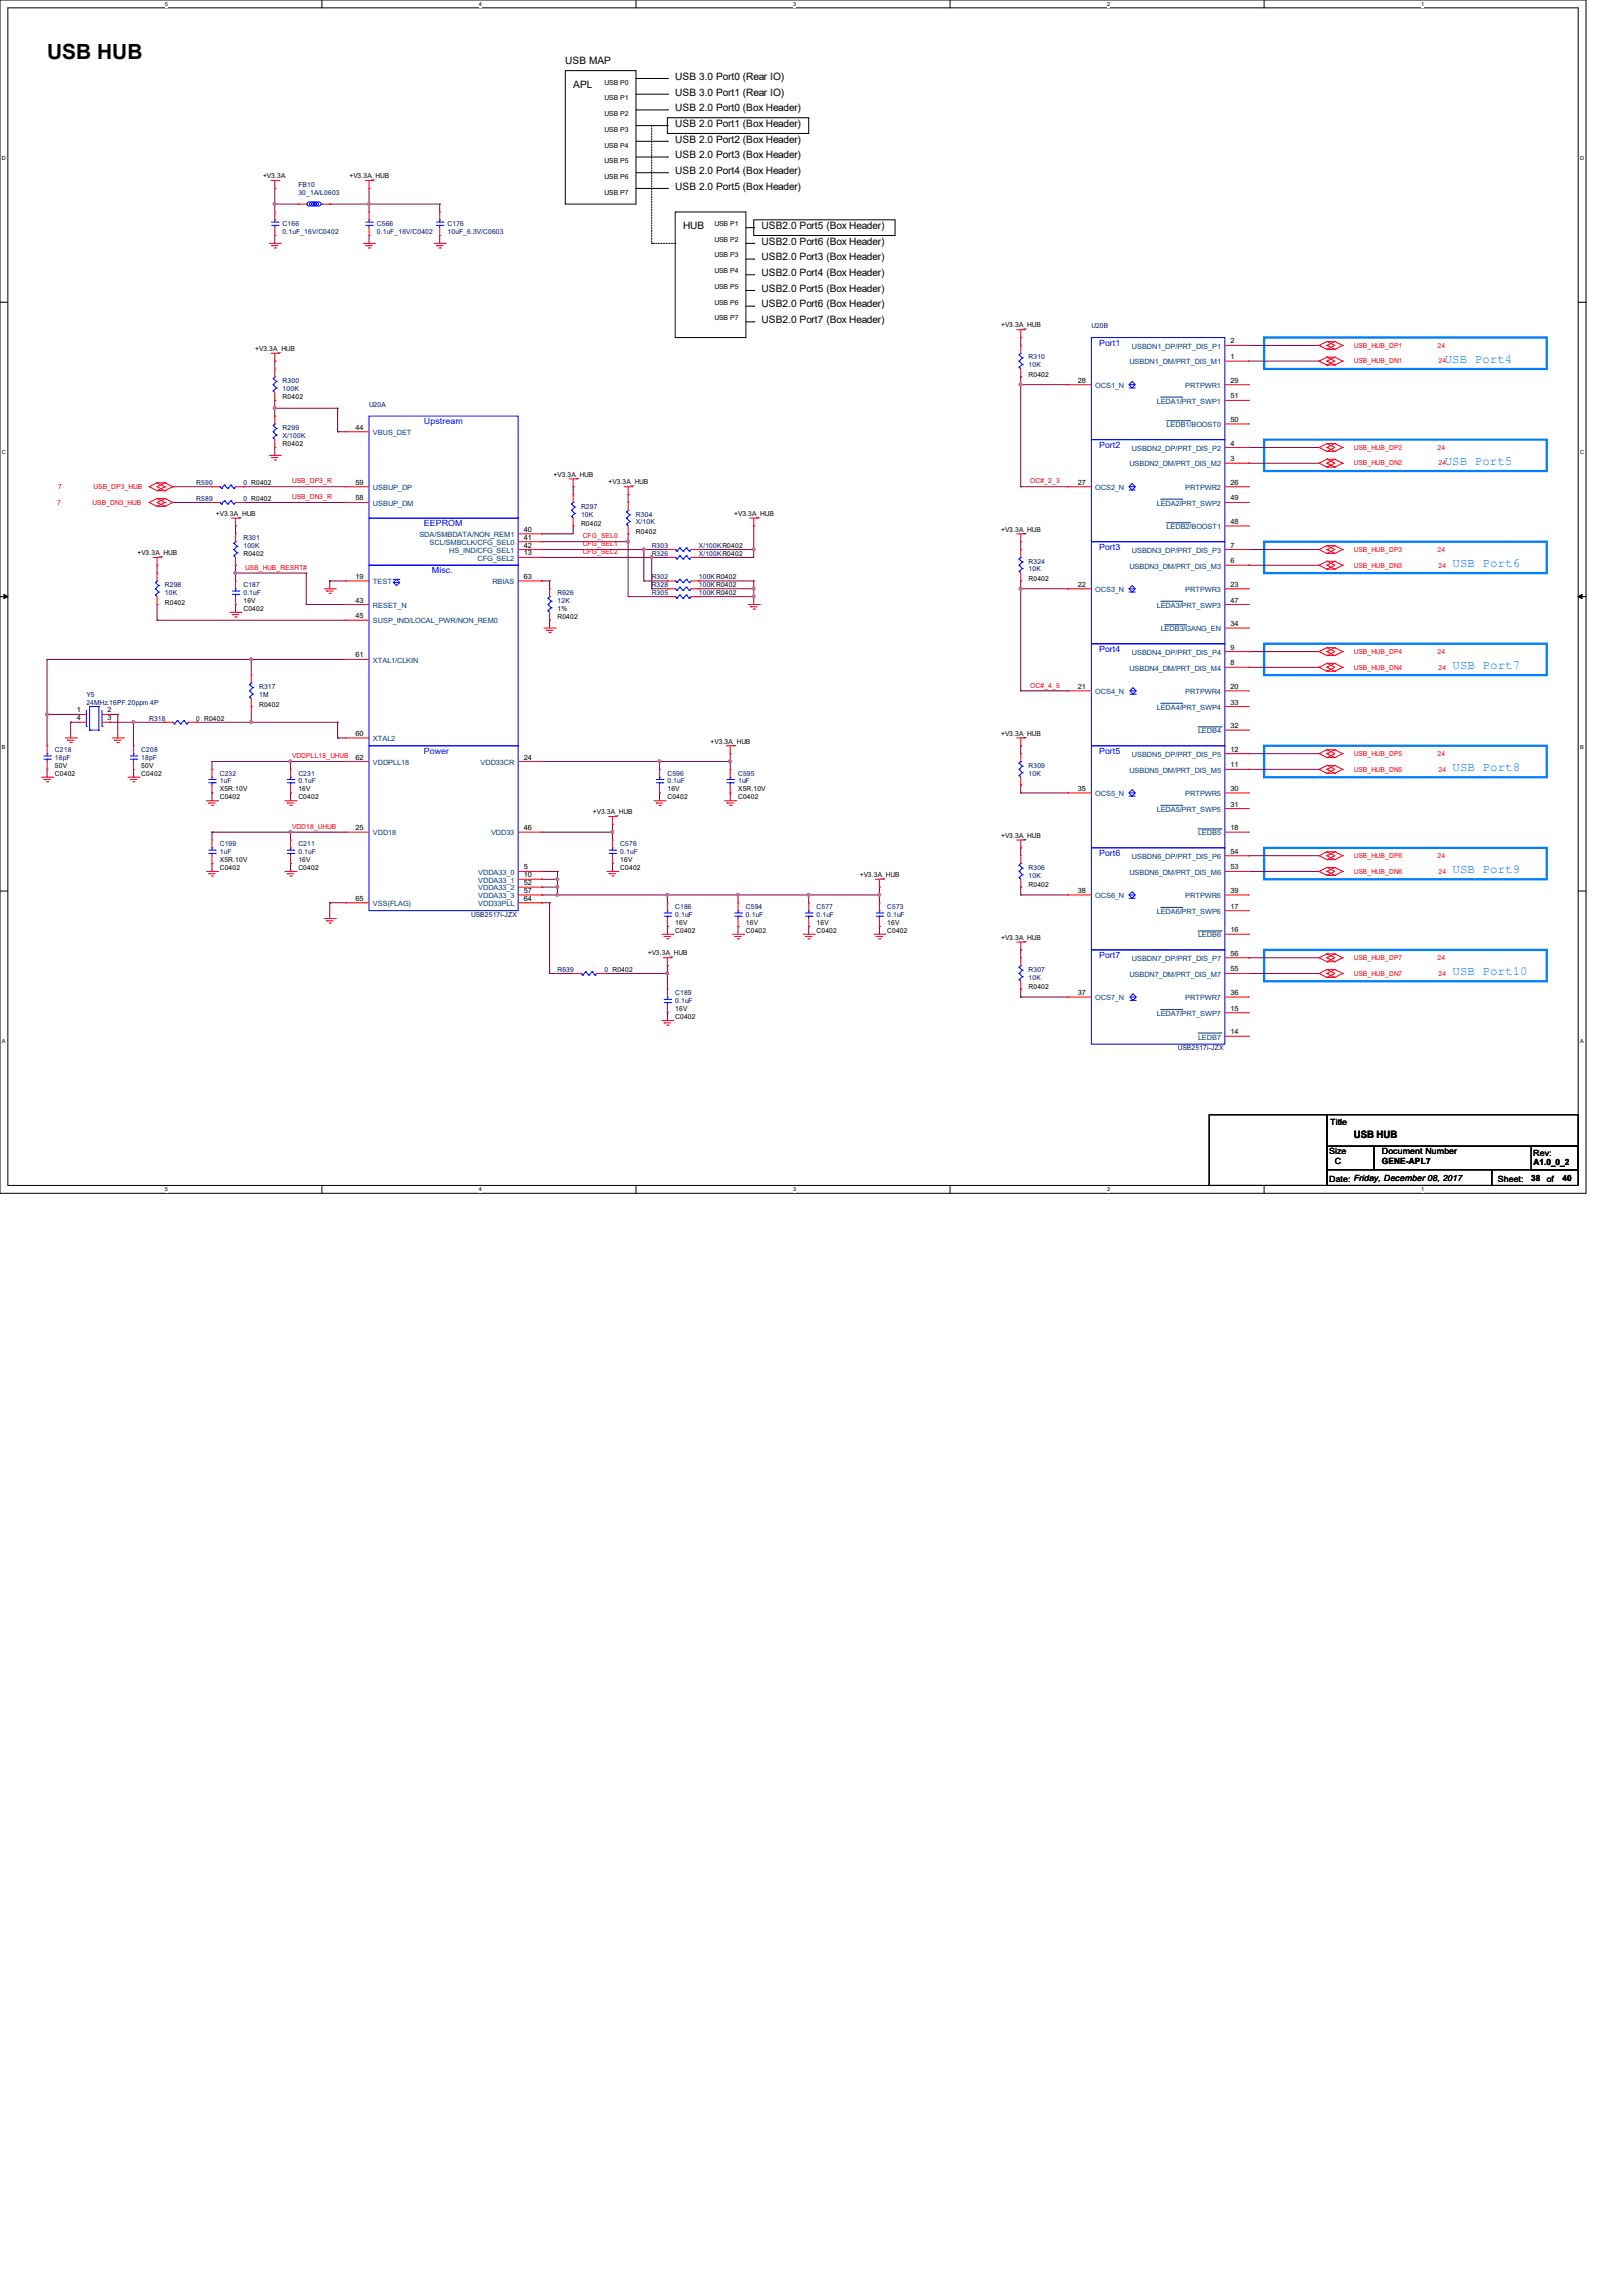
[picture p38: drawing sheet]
<svg xmlns="http://www.w3.org/2000/svg" width="210mm" height="297mm" viewBox="0 0 210 297" stroke-linecap="round" stroke-linejoin="round" font-family="sans-serif">
<defs><g id="words">
<text font-size="2.7" x="6.1" y="7.6">USB HUB</text>
<g font-size="1.6" fill="#0080ff">
<text x="186.9" y="47">USB Port4</text>
<text x="186.9" y="60.2">USB Port5</text>
<text x="188" y="73.4">USB Port6</text>
<text x="188" y="86.6">USB Port7</text>
<text x="188" y="99.8">USB Port8</text>
<text x="188" y="113">USB Port9</text>
<text x="188" y="126.2">USB Port10</text>
</g>
<g font-size="1.3">
<text x="73.2" y="8.3">USB MAP</text>
<text x="74.2" y="11.3">APL</text>
<text x="87.4" y="10.3">USB 3.0 Port0 (Rear IO)</text>
<text x="87.4" y="12.4">USB 3.0 Port1 (Rear IO)</text>
<text x="87.4" y="14.4">USB 2.0 Port0 (Box Header)</text>
<text x="87.4" y="16.4">USB 2.0 Port1 (Box Header)</text>
<text x="87.4" y="18.5">USB 2.0 Port2 (Box Header)</text>
<text x="87.4" y="20.5">USB 2.0 Port3 (Box Header)</text>
<text x="87.4" y="22.5">USB 2.0 Port4 (Box Header)</text>
<text x="87.4" y="24.6">USB 2.0 Port5 (Box Header)</text>
<text x="88.4" y="29.6">HUB</text>
<text x="98.6" y="29.6">USB2.0 Port5 (Box Header)</text>
<text x="98.6" y="31.7">USB2.0 Port6 (Box Header)</text>
<text x="98.6" y="33.7">USB2.0 Port3 (Box Header)</text>
<text x="98.6" y="35.7">USB2.0 Port4 (Box Header)</text>
<text x="98.6" y="37.8">USB2.0 Port5 (Box Header)</text>
<text x="98.6" y="39.8">USB2.0 Port6 (Box Header)</text>
<text x="98.6" y="41.8">USB2.0 Port7 (Box Header)</text>
<text x="175.2" y="147.2">USB HUB</text>
</g>
<g font-size="1.1" fill="#00f">
<text x="142.2" y="44.7">Port1</text>
<text x="54.9" y="54.9">Upstream</text>
<text x="142.2" y="58">Port2</text>
<text x="54.9" y="68.1">EEPROM</text>
<text x="142.2" y="71.2">Port3</text>
<text x="55.9" y="74.2">Misc.</text>
<text x="142.2" y="84.4">Port4</text>
<text x="54.9" y="97.6">Power</text>
<text x="142.2" y="97.6">Port5</text>
<text x="142.2" y="110.8">Port6</text>
<text x="142.2" y="124">Port7</text>
</g>
<g font-size="1.1">
<text x="172" y="149.4">Size</text>
<text x="172.1" y="145.5">Title</text>
<text x="178.8" y="149.4">Document Number</text>
<text x="198.4" y="149.6">Rev:</text>
<text x="172" y="152.9">Date: Friday, December 08, 2017</text>
<text x="172.7" y="150.7">C</text>
<text x="178.8" y="150.7">GENE-APL7</text>
<text x="193.8" y="152.9">Sheet:</text>
<text x="198.1" y="152.9">38</text>
<text x="198.4" y="150.8">A1.0_0_2</text>
<text x="200.2" y="153">of</text>
<text x="202.2" y="152.9">40</text>
</g>
<g font-size=".9">
<text x="78.2" y="11">USB P0</text>
<text x="78.2" y="13">USB P1</text>
<text x="78.2" y="15">USB P2</text>
<text x="78.2" y="17.1">USB P3</text>
<text x="34" y="23.1">+V3.3A</text>
<text x="45.2" y="23.1">+V3.3A_HUB</text>
<text x="78.2" y="21.1">USB P5</text>
<text x="78.2" y="19.1">USB P4</text>
<text x="78.2" y="23.2">USB P6</text>
<text x="78.2" y="25.2">USB P7</text>
<text x="92.5" y="29.3">USB P1</text>
<text x="92.5" y="31.3">USB P2</text>
<text x="92.5" y="33.3">USB P3</text>
<text x="92.5" y="35.3">USB P4</text>
<text x="92.5" y="37.4">USB P5</text>
<text x="92.5" y="39.4">USB P6</text>
<text x="92.5" y="41.4">USB P7</text>
<text x="33" y="45.4">+V3.3A_HUB</text>
<text x="129.5" y="42.4">+V3.3A_HUB</text>
<text x="159.2" y="44.4">2</text>
<text x="159.2" y="46.5">1</text>
<text x="36.6" y="51.6">R0402</text>
<text x="133.1" y="48.8">R0402</text>
<text x="139.5" y="49.5">28</text>
<text x="159.2" y="49.5">29</text>
<text x="159.2" y="51.6">51</text>
<text x="36.6" y="57.7">R0402</text>
<text x="46" y="55.6">44</text>
<text x="159.2" y="54.6">50</text>
<text x="159.2" y="57.7">4</text>
<text x="159.2" y="59.7">3</text>
<text x="46" y="62.7">59</text>
<text x="46" y="64.8">58</text>
<text x="71.6" y="61.7">+V3.3A_HUB</text>
<text x="78.7" y="62.7">+V3.3A_HUB</text>
<text x="139.5" y="62.7">27</text>
<text x="159.2" y="62.7">26</text>
<text x="159.2" y="64.8">49</text>
<text x="17.8" y="71.8">+V3.3A_HUB</text>
<text x="27.9" y="66.8">+V3.3A_HUB</text>
<text x="31.5" y="71.9">R0402</text>
<text x="67.8" y="68.8">40</text>
<text x="67.8" y="69.8">41</text>
<text x="67.8" y="70.9">42</text>
<text x="67.8" y="71.9">13</text>
<text x="75.2" y="68.1">R0402</text>
<text x="82.3" y="69.1">R0402</text>
<text x="95" y="66.8">+V3.3A_HUB</text>
<text x="129.5" y="68.8">+V3.3A_HUB</text>
<text x="159.2" y="67.8">48</text>
<text x="159.2" y="70.9">7</text>
<text x="46" y="78">43</text>
<text x="46" y="74.9">19</text>
<text x="67.8" y="74.9">63</text>
<text x="133.1" y="75.2">R0402</text>
<text x="139.5" y="75.9">22</text>
<text x="159.2" y="72.9">6</text>
<text x="159.2" y="75.9">23</text>
<text x="159.2" y="78">47</text>
<text x="21.3" y="78.2">R0402</text>
<text x="31.5" y="79">C0402</text>
<text x="31.5" y="78">16V</text>
<text x="46" y="80">45</text>
<text x="72.1" y="80.1">R0402</text>
<text x="72.1" y="79">1%</text>
<text x="159.2" y="81">34</text>
<text x="46" y="85.1">61</text>
<text x="139.5" y="89.2">21</text>
<text x="159.2" y="84.1">9</text>
<text x="159.2" y="86.1">8</text>
<text x="159.2" y="89.2">20</text>
<text x="9.9" y="92.2">1</text>
<text x="9.9" y="93.2">4</text>
<text x="13.9" y="93.2">3</text>
<text x="13.9" y="92.2">2</text>
<text x="33.5" y="91.4">R0402</text>
<text x="46" y="95.2">60</text>
<text x="129.5" y="95.2">+V3.3A_HUB</text>
<text x="159.2" y="91.2">33</text>
<text x="159.2" y="94.2">32</text>
<text x="7.1" y="100.4">C0402</text>
<text x="7.1" y="99.4">50V</text>
<text x="18.3" y="100.4">C0402</text>
<text x="18.3" y="99.4">50V</text>
<text x="46" y="98.3">62</text>
<text x="67.8" y="98.3">24</text>
<text x="92" y="96.2">+V3.3A_HUB</text>
<text x="159.2" y="97.3">12</text>
<text x="159.2" y="99.3">11</text>
<text x="28.4" y="103.4">C0402</text>
<text x="28.4" y="102.4">X5R.10V</text>
<text x="38.6" y="103.4">C0402</text>
<text x="38.6" y="102.4">16V</text>
<text x="46" y="107.4">25</text>
<text x="67.8" y="107.4">46</text>
<text x="76.7" y="105.4">+V3.3A_HUB</text>
<text x="86.4" y="103.4">C0402</text>
<text x="86.4" y="102.4">16V</text>
<text x="95.5" y="103.4">C0402</text>
<text x="95.5" y="102.4">X5R.10V</text>
<text x="139.5" y="102.4">35</text>
<text x="159.2" y="102.4">30</text>
<text x="159.2" y="104.4">31</text>
<text x="159.2" y="107.4">18</text>
<text x="28.4" y="112.6">C0402</text>
<text x="28.4" y="111.5">X5R.10V</text>
<text x="38.6" y="112.6">C0402</text>
<text x="38.6" y="111.5">16V</text>
<text x="67.8" y="112.5">5</text>
<text x="67.8" y="113.5">10</text>
<text x="80.3" y="112.6">C0402</text>
<text x="80.3" y="111.5">16V</text>
<text x="111.3" y="113.5">+V3.3A_HUB</text>
<text x="129.5" y="108.4">+V3.3A_HUB</text>
<text x="159.2" y="110.5">54</text>
<text x="159.2" y="112.5">53</text>
<text x="46" y="116.6">65</text>
<text x="67.8" y="116.6">64</text>
<text x="67.8" y="114.6">52</text>
<text x="67.8" y="115.6">57</text>
<text x="87.4" y="119.7">16V</text>
<text x="96.5" y="119.7">16V</text>
<text x="105.7" y="119.7">16V</text>
<text x="114.8" y="119.7">16V</text>
<text x="133.1" y="114.8">R0402</text>
<text x="139.5" y="115.6">38</text>
<text x="159.2" y="115.6">39</text>
<text x="159.2" y="117.6">17</text>
<text x="83.8" y="123.7">+V3.3A_HUB</text>
<text x="87.4" y="120.7">C0402</text>
<text x="96.5" y="120.7">C0402</text>
<text x="105.7" y="120.7">C0402</text>
<text x="114.8" y="120.7">C0402</text>
<text x="129.5" y="121.6">+V3.3A_HUB</text>
<text x="159.2" y="120.6">16</text>
<text x="159.2" y="123.7">56</text>
<text x="159.2" y="125.7">55</text>
<text x="87.4" y="131.9">C0402</text>
<text x="87.4" y="130.9">16V</text>
<text x="133.1" y="128">R0402</text>
<text x="139.5" y="128.8">37</text>
<text x="159.2" y="128.8">36</text>
<text x="159.2" y="130.8">15</text>
<text x="159.2" y="133.9">14</text>
</g>
<g font-size=".9" fill="#000080">
<text x="36.6" y="29.3">C166</text>
<text x="38.6" y="24.2">FB10</text>
<text x="38.6" y="25.2">30_1A/L0603</text>
<text x="48.8" y="29.3">C566</text>
<text x="57.9" y="29.3">C176</text>
<text x="36.6" y="30.3">0.1uF_16V/C0402</text>
<text x="48.8" y="30.3">0.1uF_16V/C0402</text>
<text x="57.9" y="30.3">10uF_6.3V/C0603</text>
<text x="133.1" y="46.5">R310</text>
<text x="133.1" y="47.5">10K</text>
<text x="141.2" y="42.5">U20B</text>
<text x="36.6" y="49.6">R300</text>
<text x="36.6" y="50.6">100K</text>
<text x="47.8" y="52.6">U20A</text>
<text x="36.6" y="55.7">R299</text>
<text x="36.6" y="56.7">X/100K</text>
<text x="25.4" y="62.8">R590</text>
<text x="25.4" y="64.8">R589</text>
<text x="31.5" y="62.8">0 R0402</text>
<text x="31.5" y="64.8">0 R0402</text>
<text x="75.2" y="65.8">R297</text>
<text x="31.5" y="69.9">R301</text>
<text x="31.5" y="70.9">100K</text>
<text x="75.2" y="66.8">10K</text>
<text x="82.3" y="66.8">R304</text>
<text x="82.3" y="67.9">X/10K</text>
<text x="84.3" y="70.9">R303</text>
<text x="84.3" y="71.9">R326</text>
<text x="90.4" y="70.9">X/100KR0402</text>
<text x="90.4" y="71.9">X/100KR0402</text>
<text x="21.3" y="76">R298</text>
<text x="21.3" y="77">10K</text>
<text x="31.5" y="76">C187</text>
<text x="31.5" y="77">0.1uF</text>
<text x="72.1" y="77">R626</text>
<text x="84.3" y="76">R328</text>
<text x="84.3" y="77">R305</text>
<text x="84.3" y="75">R302</text>
<text x="90.4" y="76">100KR0402</text>
<text x="90.4" y="77">100KR0402</text>
<text x="90.4" y="75">100KR0402</text>
<text x="133.1" y="72.9">R324</text>
<text x="133.1" y="74">10K</text>
<text x="72.1" y="78">12K</text>
<text x="33.5" y="89.2">R317</text>
<text x="11.2" y="90.2">Y5</text>
<text x="11.2" y="91.2">24MHz.16PF.20ppm 4P</text>
<text x="19.3" y="93.3">R318</text>
<text x="25.4" y="93.3">0 R0402</text>
<text x="33.5" y="90.2">1M</text>
<text x="7.1" y="97.3">C218</text>
<text x="7.1" y="98.3">18pF</text>
<text x="18.3" y="97.3">C208</text>
<text x="18.3" y="98.3">18pF</text>
<text x="28.4" y="100.4">C232</text>
<text x="28.4" y="101.4">1uF</text>
<text x="38.6" y="100.4">C231</text>
<text x="38.6" y="101.4">0.1uF</text>
<text x="86.4" y="100.4">C596</text>
<text x="86.4" y="101.4">0.1uF</text>
<text x="95.5" y="100.4">C595</text>
<text x="95.5" y="101.4">1uF</text>
<text x="133.1" y="99.4">R309</text>
<text x="133.1" y="100.4">10K</text>
<text x="28.4" y="109.5">C199</text>
<text x="28.4" y="110.5">1uF</text>
<text x="38.6" y="109.5">C211</text>
<text x="38.6" y="110.5">0.1uF</text>
<text x="80.3" y="109.5">C576</text>
<text x="80.3" y="110.5">0.1uF</text>
<text x="133.1" y="112.6">R306</text>
<text x="133.1" y="113.6">10K</text>
<text x="61" y="118.7">USB2517i-JZX</text>
<text x="87.4" y="117.6">C186</text>
<text x="87.4" y="118.7">0.1uF</text>
<text x="96.5" y="117.6">C594</text>
<text x="96.5" y="118.7">0.1uF</text>
<text x="105.7" y="117.6">C577</text>
<text x="105.7" y="118.7">0.1uF</text>
<text x="114.8" y="117.6">C573</text>
<text x="114.8" y="118.7">0.1uF</text>
<text x="72.1" y="125.8">R639</text>
<text x="78.2" y="125.8">0 R0402</text>
<text x="133.1" y="125.8">R307</text>
<text x="87.4" y="128.8">C189</text>
<text x="87.4" y="129.8">0.1uF</text>
<text x="133.1" y="126.8">10K</text>
<text x="152.4" y="135.9">USB2517i-JZX</text>
</g>
<g font-size=".9" fill="#004080">
<text x="146.1" y="47.2">USBDN1_DM/PRT_DIS_M1</text>
<text x="146.5" y="45.1">USBDN1_DP/PRT_DIS_P1</text>
<text x="141.7" y="50.2">OCS1_N</text>
<text x="149.7" y="52.2">LEDA1/PRT_SWP1</text>
<text x="153.4" y="50.2">PRTPWR1</text>
<text x="48.3" y="56.3">VBUS_DET</text>
<text x="146.5" y="58.3">USBDN2_DP/PRT_DIS_P2</text>
<text x="151" y="55.3">LEDB1/BOOST0</text>
<text x="48.3" y="63.4">USBUP_DP</text>
<text x="48.3" y="65.4">USBUP_DM</text>
<text x="141.7" y="63.4">OCS2_N</text>
<text x="146.1" y="60.4">USBDN2_DM/PRT_DIS_M2</text>
<text x="149.7" y="65.4">LEDA2/PRT_SWP2</text>
<text x="153.4" y="63.4">PRTPWR2</text>
<text x="54.3" y="69.5">SDA/SMBDATA/NON_REM1</text>
<text x="55.6" y="70.5">SCL/SMBCLK/CFG_SEL0</text>
<text x="58.1" y="71.5">HS_IND/CFG_SEL1</text>
<text x="146.5" y="71.5">USBDN3_DP/PRT_DIS_P3</text>
<text x="151" y="68.5">LEDB2/BOOST1</text>
<text x="48.3" y="75.6">TEST</text>
<text x="61.8" y="72.6">CFG_SEL2</text>
<text x="63.7" y="75.6">RBIAS</text>
<text x="141.7" y="76.6">OCS3_N</text>
<text x="146.1" y="73.6">USBDN3_DM/PRT_DIS_M3</text>
<text x="153.4" y="76.6">PRTPWR3</text>
<text x="48.3" y="78.7">RESET_N</text>
<text x="48.3" y="80.7">SUSP_IND/LOCAL_PWR/NON_REM0</text>
<text x="149.7" y="78.7">LEDA3/PRT_SWP3</text>
<text x="150.2" y="81.7">LEDB3/GANG_EN</text>
<text x="48.3" y="85.8">XTAL1/CLKIN</text>
<text x="141.7" y="89.8">OCS4_N</text>
<text x="146.1" y="86.8">USBDN4_DM/PRT_DIS_M4</text>
<text x="146.5" y="84.7">USBDN4_DP/PRT_DIS_P4</text>
<text x="153.4" y="89.8">PRTPWR4</text>
<text x="48.3" y="95.9">XTAL2</text>
<text x="149.7" y="91.9">LEDA4/PRT_SWP4</text>
<text x="155" y="94.9">LEDB4</text>
<text x="48.3" y="99">VDDPLL18</text>
<text x="62.2" y="99">VDD33CR</text>
<text x="146.1" y="100">USBDN5_DM/PRT_DIS_M5</text>
<text x="146.5" y="98">USBDN5_DP/PRT_DIS_P5</text>
<text x="141.7" y="103">OCS5_N</text>
<text x="149.7" y="105.1">LEDA5/PRT_SWP5</text>
<text x="153.4" y="103">PRTPWR5</text>
<text x="48.3" y="108.1">VDD18</text>
<text x="61.9" y="113.2">VDDA33_0</text>
<text x="63.5" y="108.1">VDD33</text>
<text x="146.1" y="113.2">USBDN6_DM/PRT_DIS_M6</text>
<text x="146.5" y="111.2">USBDN6_DP/PRT_DIS_P6</text>
<text x="155" y="108.1">LEDB5</text>
<text x="48.3" y="117.3">VSS(FLAG)</text>
<text x="61.9" y="117.3">VDD33PLL</text>
<text x="61.9" y="114.2">VDDA33_1</text>
<text x="61.9" y="115.2">VDDA33_2</text>
<text x="61.9" y="116.2">VDDA33_3</text>
<text x="141.7" y="116.2">OCS6_N</text>
<text x="149.7" y="118.3">LEDA6/PRT_SWP6</text>
<text x="153.4" y="116.2">PRTPWR6</text>
<text x="146.5" y="124.4">USBDN7_DP/PRT_DIS_P7</text>
<text x="155" y="121.3">LEDB6</text>
<text x="141.7" y="129.5">OCS7_N</text>
<text x="146.1" y="126.4">USBDN7_DM/PRT_DIS_M7</text>
<text x="149.7" y="131.5">LEDA7/PRT_SWP7</text>
<text x="153.4" y="129.5">PRTPWR7</text>
<text x="155" y="134.5">LEDB7</text>
</g>
<g font-size=".9" fill="#f00">
<text x="175.2" y="45">USB_HUB_DP1</text>
<text x="175.2" y="47">USB_HUB_DN1</text>
<text x="186" y="45">24</text>
<text x="186.1" y="47">24</text>
<text x="175.2" y="58.2">USB_HUB_DP2</text>
<text x="186" y="58.2">24</text>
<text x="7.4" y="65.3">7</text>
<text x="7.5" y="63.3">7</text>
<text x="12" y="65.3">USB_DN3_HUB</text>
<text x="12.1" y="63.3">USB_DP3_HUB</text>
<text x="37.8" y="62.6">USB_DP3_R</text>
<text x="37.8" y="64.6">USB_DN3_R</text>
<text x="133.3" y="62.6">OC#_2_3</text>
<text x="175.2" y="60.2">USB_HUB_DN2</text>
<text x="186.1" y="60.2">24</text>
<text x="75.4" y="69.7">CFG_SEL0</text>
<text x="75.4" y="70.7">CFG_SEL1</text>
<text x="75.4" y="71.7">CFG_SEL2</text>
<text x="175.2" y="71.4">USB_HUB_DP3</text>
<text x="186" y="71.4">24</text>
<text x="31.7" y="73.7">USB_HUB_RESRT#</text>
<text x="175.2" y="73.4">USB_HUB_DN3</text>
<text x="186.1" y="73.4">24</text>
<text x="133.3" y="89">OC#_4_5</text>
<text x="175.2" y="86.7">USB_HUB_DN4</text>
<text x="175.2" y="84.6">USB_HUB_DP4</text>
<text x="186" y="84.6">24</text>
<text x="186.1" y="86.7">24</text>
<text x="37.8" y="98.1">VDDPLL18_UHUB</text>
<text x="175.2" y="99.9">USB_HUB_DN5</text>
<text x="175.2" y="97.8">USB_HUB_DP5</text>
<text x="186" y="97.8">24</text>
<text x="186.1" y="99.9">24</text>
<text x="37.8" y="107.3">VDD18_UHUB</text>
<text x="175.2" y="113.1">USB_HUB_DN6</text>
<text x="175.2" y="111">USB_HUB_DP6</text>
<text x="186" y="111">24</text>
<text x="186.1" y="113.1">24</text>
<text x="175.2" y="124.2">USB_HUB_DP7</text>
<text x="186" y="124.2">24</text>
<text x="175.2" y="126.3">USB_HUB_DN7</text>
<text x="186.1" y="126.3">24</text>
</g>
<g font-size=".7">
<text x="21.3" y=".8">5</text>
<text x="62" y=".8">4</text>
<text x="102.6" y=".8">3</text>
<text x="143.3" y=".8">2</text>
<text x="183.9" y=".8">1</text>
<text x=".3" y="20.7">D</text>
<text x="204.5" y="20.7">D</text>
<text x=".3" y="58.8">C</text>
<text x="204.5" y="58.8">C</text>
<text x=".3" y="96.9">B</text>
<text x="204.5" y="96.9">B</text>
<text x=".3" y="135">A</text>
<text x="204.5" y="135">A</text>
<text x="21.3" y="154.2">5</text>
<text x="62" y="154.2">4</text>
<text x="102.6" y="154.2">3</text>
<text x="143.3" y="154.2">2</text>
<text x="183.9" y="154.2">1</text>
</g>
</g></defs>
<path d="M0 0h205.2v154.4h-205.2zM1 1h203.2v152.4h-203.2z" fill="none" stroke="#000" stroke-width=".13"/>
<g fill="#fff">
<path d="M21.3 .1h.4v.8h-.4z"/>
<path d="M21.3 153.5h.4v.8h-.4z"/>
</g>
<path d="M41.7 0v1M41.7 153.4v1" fill="none" stroke="#000" stroke-width=".13"/>
<g fill="#fff">
<path d="M62 .1h.4v.8h-.4z"/>
<path d="M62 153.5h.4v.8h-.4z"/>
</g>
<path d="M82.3 0v1M82.3 153.4v1" fill="none" stroke="#000" stroke-width=".13"/>
<g fill="#fff">
<path d="M102.6 .1h.4v.8h-.4z"/>
<path d="M102.6 153.5h.4v.8h-.4z"/>
</g>
<path d="M122.9 0v1M122.9 153.4v1" fill="none" stroke="#000" stroke-width=".13"/>
<g fill="#fff">
<path d="M143.3 .1h.3v.8h-.3z"/>
<path d="M143.3 153.5h.3v.8h-.3z"/>
</g>
<path d="M163.6 0v1M163.6 153.4v1" fill="none" stroke="#000" stroke-width=".13"/>
<g fill="#fff">
<path d="M183.9 .1h.4v.8h-.4z"/>
<path d="M183.9 153.5h.4v.8h-.4z"/>
<path d="M.3 20.1h.5v.8h-.5z"/>
<path d="M204.5 20.1h.5v.8h-.5z"/>
<path d="M.3 58.2h.5v.8h-.5z"/>
<path d="M204.5 58.2h.5v.8h-.5z"/>
</g>
<path d="M0 39.1h1M204.2 39.1h1" fill="none" stroke="#000" stroke-width=".13"/>
<g fill="#fff">
<path d="M.3 96.3h.4v.8h-.4z"/>
<path d="M204.5 96.3h.4v.8h-.4z"/>
</g>
<path d="M0 77.2h1M204.2 77.2h1" fill="none" stroke="#000" stroke-width=".13"/>
<path d="M.5 76.9l.5 .3-.5 .3zM204.2 77.2l.5-.3v.6z" fill="#000" stroke="#000" stroke-width=".13"/>
<g fill="#fff">
<path d="M.3 134.4h.4v.8h-.4z"/>
<path d="M204.5 134.4h.4v.8h-.4z"/>
</g>
<g fill="none" stroke="#000" stroke-width=".13">
<path d="M73.2 9.1h9.1v17.3h-9.1zM82.3 10.2h4.1M82.3 12.2h4.1M82.3 14.2h4.1M82.3 16.3h4.1M82.3 18.3h4.1M84.3 16.3v15.2M86.4 15.2h18.2v2.1h-18.2zM86.4 10.2h.1M86.4 12.2h.1M86.4 14.2h.1M86.4 16.3h.1"/>
<path d="M86.4 18.3h.1M82.3 20.3h4.1M82.3 22.4h4.1M82.3 24.4h4.1M84.3 31.5h.1M84.3 31.5h3.1M86.4 20.3h.1M86.4 22.4h.1M86.4 24.4h.1M87.4 27.4h9.1v16.3h-9.1zM96.5 31.5h1M96.5 29.5h1"/>
<path d="M96.5 33.5h1M96.5 35.6h1M96.5 37.6h1M96.5 39.6h1M97.5 28.4h18.3v2.1h-18.3zM97.5 29.5h.1M97.5 31.5h.1M97.5 33.5h.1M97.5 35.6h.1M97.5 37.6h.1M97.5 39.6h.1M96.5 41.7h1"/>
<path d="M97.5 41.7h.1M0 115.3h1M204.2 115.3h1M156.5 144.3h15.2v9.1h-15.2zM171.7 148.3h6.1v3.1h-6.1zM171.7 151.4h21.3v2h-21.3zM171.7 144.3h32.5v4h-32.5zM177.8 148.3h26.4v3.1h-26.4zM193 151.4h11.2v2h-11.2zM198.1 148.3h6.1v3.1h-6.1z"/>
</g>
<path d="M163.6 43.7h36.6v4.1h-36.6zM163.6 56.9h36.6v4.1h-36.6zM163.6 70.1h36.6v4.1h-36.6zM163.6 83.3h36.6v4.1h-36.6zM163.6 96.5h36.6v4.1h-36.6zM163.6 109.7h36.6v4.1h-36.6zM163.6 122.9h36.6v4.1h-36.6z" fill="none" stroke="#0080ff" stroke-width=".3"/>
<g fill="none" stroke="#800040" stroke-width=".13">
<path d="M35.6 26.4h.1M35.6 24.4h.1M35.6 30.5h.1M35.6 26.4h3M35.6 24.4v3M35.6 30.5v1M42.7 26.4h.1M42.7 26.4h14.2M47.8 26.4h.1M47.8 30.5h.1M47.8 24.4h.1M47.8 24.4v3"/>
<path d="M47.8 30.5v1M56.9 26.4h.1M56.9 30.5h.1M56.9 26.4v1M56.9 30.5v1M35.6 46.7h.1M35.6 52.8h.1M35.6 57.9h.1M35.6 51.8h.1M35.6 46.7v1.1M35.6 51.8v2M35.6 57.9v1"/>
<path d="M35.6 52.8h8.1M43.7 52.8h.1M43.7 55.9h.1M43.7 52.8v3.1M43.7 55.9h1M132.1 48.8h.1M132.1 43.7h.1M132.1 49.8h.1M132.1 43.7v1M132.1 48.8v14.2M132.1 49.8h6.1M161.5 57.9h.1"/>
<path d="M161.5 59.9h.1M161.5 57.9h9.2M161.5 46.7h9.2M161.5 44.7h9.2M161.5 59.9h9.2M170.7 46.7h.1M170.7 44.7h.1M20.3 78.2h.1M20.3 73.2h.1M20.3 73.2v1M20.3 78.2v2.1M22.4 63h.1"/>
<path d="M22.4 65h.1M22.4 63h5M22.4 65h5M30.5 68.1h.1M30.5 74.2h.1M30.5 78.2h.1M30.5 73.2h.1M30.5 68.1v1M30.5 73.2v2M30.5 78.2v1M30.5 74.2h9.1M31.5 63h.1"/>
<path d="M31.5 65h.1M31.5 63h13.2M31.5 65h13.2M39.6 78.2h.1M39.6 74.2h.1M39.6 78.2h5.1M39.6 74.2v4M42.7 75.2h.1M42.7 75.2v1M42.7 75.2h2M70.1 69.1h.1M70.1 70.1h.1"/>
<path d="M70.1 71.1h.1M70.1 72.1h.1M70.1 75.2h.1M70.1 71.1h16.3M70.1 75.2h1M70.1 70.1h11.2M70.1 72.1h16.3M71.1 75.2h.1M71.1 75.2v1M74.2 68.1h.1M74.2 63h.1M74.2 63v1"/>
<path d="M74.2 68.1v1h-4.1M81.3 64h.1M81.3 69.1h.1M81.3 77.2h.1M81.3 64v1M81.3 69.1v8.1M81.3 77.2h5.1M83.3 71.1h.1M83.3 75.2h.1M83.3 75.2h3.1M83.3 71.1v4.1M84.3 72.1h.1"/>
<path d="M84.3 76.2h.1M84.3 76.2h2.1M84.3 72.1v4.1M86.4 77.2h.1M90.4 71.1h.1M90.4 75.2h.1M90.4 72.1h.1M90.4 76.2h.1M90.4 71.1h7.1M90.4 76.2h7.1M90.4 75.2h7.1M90.4 77.2h7.1"/>
<path d="M97.5 68.1h.1M97.5 76.2h.1M97.5 77.2h.1M97.5 71.1h.1M97.5 75.2h.1M97.5 68.1v4h-7.1M97.5 75.2v3M132.1 63h.1M132.1 75.2h.1M132.1 70.1h.1M132.1 76.2h.1M132.1 70.1v1"/>
<path d="M132.1 75.2v14.2M132.1 63h6.1M132.1 76.2h6.1M161.5 73.2h.1M161.5 71.1h.1M161.5 73.2h9.2M161.5 71.1h9.2M6.1 85.3h.1M6.1 92.5h.1M6.1 92.5h4.1M6.1 85.3v11.2M6.1 99.6v1"/>
<path d="M6.1 85.3h38.6M9.1 93.5h.1M9.1 93.5h1.1M9.1 93.5v2M14.2 93.5h.1M14.2 92.5h.1M14.2 93.5h7.1M14.2 92.5h1M15.2 92.5h.1M15.2 92.5v3M17.3 93.5h.1M17.3 93.5v3"/>
<path d="M17.3 99.6v1M20.3 80.3h.1M20.3 80.3h24.4M25.4 93.5h.1M25.4 93.5h18.3M27.4 98.6h.1M27.4 98.6h17.3M27.4 98.6v1M32.5 93.5h.1M32.5 85.3h.1M32.5 91.4h.1M32.5 85.3v2.1"/>
<path d="M32.5 91.4v2.1M37.6 98.6h.1M37.6 98.6v1M43.7 93.5h.1M43.7 95.5h.1M43.7 93.5v2M43.7 95.5h1M70.1 98.6h.1M70.1 98.6h24.4M71.1 80.3h.1M71.1 80.3v1M85.3 98.6h.1"/>
<path d="M85.3 98.6v1M94.5 97.5h.1M94.5 98.6h.1M94.5 97.5v2.1M132.1 89.4h.1M132.1 96.5h.1M132.1 96.5v1M132.1 89.4h6.1M161.5 86.4h.1M161.5 84.3h.1M161.5 99.6h.1M161.5 97.5h.1"/>
<path d="M161.5 86.4h9.2M161.5 84.3h9.2M161.5 99.6h9.2M161.5 97.5h9.2M6.1 100.6h.1M17.3 100.6h.1M27.4 102.6h.1M27.4 111.8h.1M27.4 107.7h.1M27.4 102.6v1M27.4 107.7v1M27.4 111.8v1"/>
<path d="M27.4 107.7h17.3M37.6 102.6h.1M37.6 107.7h.1M37.6 111.8h.1M37.6 102.6v1M37.6 107.7v1M37.6 111.8v1M42.7 116.8h.1M42.7 116.8v2.1M42.7 116.8h2M70.1 107.7h.1M70.1 112.8h.1"/>
<path d="M70.1 114.8h.1M70.1 113.8h.1M70.1 116.8h.1M70.1 115.8h.1M70.1 115.8h43.7M70.1 107.7h9.1M70.1 112.8h2M70.1 114.8h2M70.1 113.8h2M70.1 116.8h1M71.1 116.8h.1M71.1 116.8v9.2"/>
<path d="M72.1 115.8h.1M72.1 114.8h.1M72.1 112.8h.1M72.1 113.8h.1M72.1 112.8v3M79.2 111.8h.1M79.2 107.7h.1M79.2 106.7h.1M79.2 106.7v2M79.2 111.8v1M85.3 102.6h.1M85.3 102.6v1"/>
<path d="M86.4 119.9h.1M86.4 115.8h.1M86.4 115.8v1M86.4 119.9v1M94.5 102.6h.1M94.5 102.6v1M95.5 119.9h.1M95.5 115.8h.1M95.5 115.8v1M95.5 119.9v1M104.6 115.8h.1M104.6 119.9h.1"/>
<path d="M104.6 115.8v1M104.6 119.9v1M113.8 119.9h.1M113.8 114.8h.1M113.8 115.8h.1M113.8 114.8v2M113.8 119.9v1M132.1 101.6h.1M132.1 102.6h.1M132.1 114.8h.1M132.1 115.8h.1M132.1 109.7h.1"/>
<path d="M132.1 101.6v1M132.1 109.7v1M132.1 114.8v1M132.1 102.6h6.1M132.1 115.8h6.1M161.5 112.8h.1M161.5 110.7h.1M161.5 112.8h9.2M161.5 110.7h9.2M71.1 126h.1M71.1 126h3.1M78.2 126h.1"/>
<path d="M78.2 126h8.2M86.4 131.1h.1M86.4 126h.1M86.4 125h.1M86.4 125v3M86.4 131.1v1M132.1 128h.1M132.1 122.9h.1M132.1 129h.1M132.1 122.9v1.1M132.1 128v1M132.1 129h6.1"/>
<path d="M161.5 126h.1M161.5 124h.1M161.5 126h9.2M161.5 124h9.2"/>
</g>
<g fill="#f0f" stroke="#f0f" stroke-width=".13">
<circle cx="35.5" cy="26.4" r=".19"/>
<circle cx="47.7" cy="26.4" r=".19"/>
<circle cx="132.1" cy="49.8" r=".19"/>
<circle cx="132.1" cy="76.2" r=".19"/>
<circle cx="86.3" cy="115.8" r=".19"/>
<circle cx="97.5" cy="71.1" r=".19"/>
<circle cx="30.5" cy="74.1" r=".19"/>
<circle cx="104.6" cy="115.8" r=".19"/>
<circle cx="95.5" cy="115.8" r=".19"/>
<circle cx="32.5" cy="93.5" r=".19"/>
<circle cx="17.3" cy="93.5" r=".19"/>
<circle cx="6.1" cy="92.4" r=".19"/>
<circle cx="37.6" cy="98.5" r=".19"/>
<circle cx="72.1" cy="115.8" r=".19"/>
<circle cx="37.6" cy="107.7" r=".19"/>
<circle cx="81.3" cy="70.1" r=".19"/>
<circle cx="94.5" cy="98.5" r=".19"/>
<circle cx="85.3" cy="98.5" r=".19"/>
<circle cx="79.2" cy="107.7" r=".19"/>
<circle cx="72.1" cy="113.8" r=".19"/>
<circle cx="86.3" cy="126" r=".19"/>
<circle cx="32.5" cy="85.3" r=".19"/>
<circle cx="72.1" cy="114.8" r=".19"/>
<circle cx="35.5" cy="52.8" r=".19"/>
<circle cx="97.5" cy="77.2" r=".19"/>
<circle cx="97.5" cy="76.2" r=".19"/>
<circle cx="83.3" cy="71.1" r=".19"/>
<circle cx="84.3" cy="72.1" r=".19"/>
<circle cx="113.8" cy="115.8" r=".19"/>
</g>
<g fill="none" stroke="#f00" stroke-width=".13">
<path d="M34.8 31.5h1.5M35.1 23.4h1M35.1 31.8h.1M35.1 31.8h.9M35.5 32.1h.1M35.6 24.4h.1M35.6 30.5h.1M35.6 27.4h.1M35.6 23.4v1M35.6 27.4v1M35.6 29.5v1M35.6 32.1h.1"/>
<path d="M36.1 23.4h.1M36.3 31.5h.1M38.6 26.4h.1M38.6 26.4h1M41.7 26.4h1M42.7 26.4h.1M47 31.5h1.5M47.2 23.4h1.1M47.3 31.8h.1M47.3 31.8h.9M47.7 32.1h.1M47.8 24.4h.1"/>
<path d="M47.8 30.5h.1M47.8 27.4h.1M47.8 23.4v1M47.8 27.4v1M47.8 29.5v1M47.8 32.1h.1M48.3 23.4h.1M48.5 31.5h.1M56.2 31.5h1.4M56.5 31.8h.1M56.5 31.8h.8M56.8 32.1h.2"/>
<path d="M56.9 30.5h.1M56.9 27.4h.1M56.9 27.4v1M56.9 29.5v1M57 32.1h.1M57.6 31.5h.1M34.8 58.9h1.5M35.1 45.7h1M35.1 59.2h.1M35.1 59.2h.9M35.5 59.5h.1M35.6 46.7h.1"/>
<path d="M35.6 57.9h.1M35.6 53.8h.1M35.6 51.8h.1M35.6 47.8h.1M35.6 45.7v1M35.6 47.8v1M35.6 50.8v1M35.6 53.8v1.1M35.6 56.9v1M35.6 59.5h.1M36.1 45.7h.1M36.3 58.9h.1"/>
<path d="M44.7 55.9h.1M44.7 55.9h3.1M131.6 42.7h1M132.1 43.7h.1M132.1 48.8h.1M132.1 44.7h.1M132.1 42.7v1M132.1 44.7v1M132.1 47.8v1M132.6 42.7h.1M138.2 49.8h.1M138.2 49.8h3"/>
<path d="M158.5 44.7h3M158.5 46.7h3M158.5 49.8h3M158.5 51.8h3M158.5 54.9h3M158.5 57.9h3M158.5 59.9h3M161.5 44.7h.1M161.5 46.7h.1M161.5 49.8h.1M161.5 51.8h.1M161.5 54.9h.1"/>
<path d="M161.5 57.9h.1M161.5 59.9h.1M170.7 44.7h.1M170.7 59.9h.1M170.7 57.9h.1M170.7 46.7h.1M170.7 44.7l1 .5M170.7 59.9l1 .6M170.7 57.9l1 .5M170.7 46.7l1 .5M171.7 45.2h.1M171.7 44.2h.1"/>
<path d="M171.7 44.7h.1M171.7 59.4h.1M171.7 59.9h.1M171.7 58.4h.1M171.7 57.4h.1M171.7 57.9h.1M171.7 47.2h.1M171.7 46.2h.1M171.7 46.7h.1M171.7 44.2h1M171.7 45.2h1M171.7 44.2l-1 .5"/>
<path d="M171.7 44.2l1 .5-1 .5M171.7 44.7l1 .5M171.7 59.4h1M171.7 59.4l-1 .5M171.7 59.4l1 .5-1 .6M171.7 59.9l1 .6M171.7 57.4h1M171.7 58.4h1M171.7 57.4l-1 .5M171.7 57.4l1 .5-1 .5M171.7 57.9l1 .5M171.7 46.2h1"/>
<path d="M171.7 47.2h1M171.7 46.2l-1 .5M171.7 46.2l1 .5-1 .5M171.7 46.7l1 .5M172.7 44.2h.1M172.7 45.2h.1M172.7 59.4h.1M172.7 57.4h.1M172.7 58.4h.1M172.7 46.2h.1M172.7 47.2h.1M172.7 44.2l1 .5"/>
<path d="M172.7 44.2l-1 .5M172.7 59.4l1 .5M172.7 59.4l-1 .5M172.7 57.4l1 .5M172.7 57.4l-1 .5M172.7 46.2l1 .5M172.7 46.2l-1 .5M173.7 44.7h.1M173.7 59.9h.1M173.7 57.9h.1M173.7 46.7h.1M173.7 44.7l-1 .5"/>
<path d="M173.7 59.9l-1 .6M173.7 57.9l-1 .5M173.7 46.7l-1 .5M19.3 63h.1M19.3 65h.1M19.3 63l1 .5M19.3 65l1 .5M19.8 72.1h1M20.3 73.2h.1M20.3 62.5h.1M20.3 63.5h.1M20.3 64.5h.1"/>
<path d="M20.3 65.5h.1M20.3 78.2h.1M20.3 74.2h.1M20.3 72.1v1.1M20.3 74.2v1M20.3 77.2v1M20.3 62.5h1M20.3 62.5l-1 .5M20.3 63.5h1M20.3 62.5l1 .5M20.3 64.5h1M20.3 64.5l-1 .5"/>
<path d="M20.3 65.5h1M20.3 64.5l1 .5M20.8 72.1h.1M21.3 63.5h.1M21.3 62.5h.1M21.3 63h.1M21.3 65.5h.1M21.3 64.5h.1M21.3 65h.1M21.3 62.5l1.1 .5M21.3 62.5l-1 .5 1 .5M21.3 63l-1 .5"/>
<path d="M21.3 64.5l1.1 .5M21.3 64.5l-1 .5 1 .5M21.3 65l-1 .5M22.4 63h.1M22.4 65h.1M22.4 63l-1.1 .5M22.4 65l-1.1 .5M27.4 63h.1M27.4 65h.1M27.4 63h1M27.4 65h1M29.8 79.2h1.4"/>
<path d="M30 67.1h1M30.1 79.5h.1M30.1 79.5h.8M30.4 79.8h.2M30.5 68.1h.1M30.5 78.2h.1M30.5 75.2h.1M30.5 73.2h.1M30.5 69.1h.1M30.5 67.1v1M30.5 69.1v1M30.5 72.1v1.1"/>
<path d="M30.5 75.2v1M30.5 77.2v1M30.5 63h1M30.5 65h1M30.6 79.8h.1M31 67.1h.1M31.2 79.2h.1M31.5 63h.1M31.5 65h.1M42 76.2h1.4M42.2 76.5h.1M42.2 76.5h.9"/>
<path d="M42.6 76.8h.2M42.8 76.8h.1M43.4 76.2h.1M44.7 63h.1M44.7 65h.1M44.7 78.2h.1M44.7 75.2h.1M44.7 63h3.1M44.7 78.2h3.1M44.7 65h3.1M44.7 75.2h3.1M67.1 69.1h3"/>
<path d="M67.1 72.1h3M67.1 71.1h3M67.1 70.1h3M67.1 75.2h3M70.1 69.1h.1M70.1 70.1h.1M70.1 71.1h.1M70.1 75.2h.1M70.1 72.1h.1M71.1 76.2h.1M71.1 76.2v1M71.1 79.2v1.1"/>
<path d="M73.7 62h1M74.2 63h.1M74.2 68.1h.1M74.2 64h.1M74.2 62v1M74.2 64v1M74.2 67.1v1M74.7 62h.1M80.8 63h1M81.3 64h.1M81.3 69.1h.1M81.3 65h.1"/>
<path d="M81.3 63v1M81.3 65v1M81.3 68.1v1M81.8 63h.1M86.4 71.1h.1M86.4 76.2h.1M86.4 77.2h.1M86.4 72.1h.1M86.4 75.2h.1M86.4 76.2h1M86.4 72.1h1M86.4 71.1h1"/>
<path d="M86.4 75.2h1M86.4 77.2h1M89.4 76.2h1M89.4 72.1h1M89.4 71.1h1M89.4 75.2h1M89.4 77.2h1M90.4 71.1h.1M90.4 76.2h.1M90.4 77.2h.1M90.4 72.1h.1M90.4 75.2h.1"/>
<path d="M96.8 78.2h1.5M97 67.1h1M97.1 78.5h.1M97.1 78.5h.9M97.5 78.8h.1M97.5 68.1h.1M97.5 67.1v1M97.6 78.8h.1M98 67.1h.1M98.3 78.2h.1M131.6 69.1h1M132.1 70.1h.1"/>
<path d="M132.1 75.2h.1M132.1 71.1h.1M132.1 69.1v1M132.1 71.1v1M132.1 74.2v1M132.6 69.1h.1M138.2 63h.1M138.2 76.2h.1M138.2 76.2h3M138.2 63h3M158.5 76.2h3M158.5 63h3"/>
<path d="M158.5 78.2h3M158.5 71.1h3M158.5 65h3M158.5 68.1h3M158.5 73.2h3M161.5 63h.1M161.5 65h.1M161.5 68.1h.1M161.5 71.1h.1M161.5 73.2h.1M161.5 76.2h.1M161.5 78.2h.1"/>
<path d="M170.7 73.2h.1M170.7 71.1h.1M170.7 73.2l1 .5M170.7 71.1l1 .5M171.7 60.5h.1M171.7 73.7h.1M171.7 72.6h.1M171.7 73.2h.1M171.7 71.6h.1M171.7 70.6h.1M171.7 71.1h.1M171.7 60.5h1"/>
<path d="M171.7 72.6h1M171.7 73.7h1M171.7 72.6l-1 .6M171.7 72.6l1 .6-1 .5M171.7 73.2l1 .5M171.7 70.6h1M171.7 71.6h1M171.7 70.6l-1 .5M171.7 70.6l1 .5-1 .5M171.7 71.1l1 .5M172.7 60.5h.1M172.7 72.6h.1"/>
<path d="M172.7 73.7h.1M172.7 70.6h.1M172.7 71.6h.1M172.7 72.6l1 .6M172.7 72.6l-1 .6M172.7 70.6l1 .5M172.7 70.6l-1 .5M173.7 73.2h.1M173.7 71.1h.1M173.7 73.2l-1 .5M173.7 71.1l-1 .5M6.1 99.6h.1"/>
<path d="M6.1 96.5h.1M6.1 96.5v1M6.1 98.6v1M8.4 95.5h1.5M8.7 95.8h.1M8.7 95.8h.9M9.1 96.1h.1M9.2 96.1h.1M9.9 95.5h.1M10.2 92.5h.1M10.2 93.5h.1M10.2 93.5h1"/>
<path d="M10.2 92.5h1M13.2 93.5h1M13.2 92.5h1M14.2 93.5h.1M14.2 92.5h.1M14.5 95.5h1.5M14.8 95.8h.1M14.8 95.8h.9M15.2 96.1h.1M15.3 96.1h.1M16 95.5h.1M17.3 99.6h.1"/>
<path d="M17.3 96.5h.1M17.3 96.5v1M17.3 98.6v1M21.3 93.5h.1M21.3 93.5h1.1M24.4 93.5h1M25.4 93.5h.1M27.4 99.6h.1M27.4 99.6v1M32.5 91.4h.1M32.5 87.4h.1M32.5 87.4v1"/>
<path d="M32.5 90.4v1M37.6 99.6h.1M37.6 99.6v1M44.7 85.3h.1M44.7 95.5h.1M44.7 98.6h.1M44.7 80.3h.1M44.7 95.5h3.1M44.7 85.3h3.1M44.7 98.6h3.1M44.7 80.3h3.1M67.1 98.6h3"/>
<path d="M70.1 98.6h.1M70.4 81.3h1.4M70.7 81.6h.1M70.7 81.6h.8M71 81.9h.2M71.1 80.3h.1M71.2 81.9h.1M71.8 81.3h.1M85.3 99.6h.1M85.3 99.6v1M94 96.5h1M94.5 97.5h.1"/>
<path d="M94.5 99.6h.1M94.5 96.5v1M94.5 99.6v1M95 96.5h.1M131.6 95.5h1M132.1 96.5h.1M132.1 97.5h.1M132.1 95.5v1M132.1 97.5v1.1M132.6 95.5h.1M138.2 89.4h.1M138.2 89.4h3"/>
<path d="M158.5 81.3h3M158.5 84.3h3M158.5 86.4h3M158.5 89.4h3M158.5 91.4h3M158.5 94.5h3M158.5 97.5h3M158.5 99.6h3M161.5 81.3h.1M161.5 84.3h.1M161.5 86.4h.1M161.5 89.4h.1"/>
<path d="M161.5 91.4h.1M161.5 94.5h.1M161.5 97.5h.1M161.5 99.6h.1M170.7 86.4h.1M170.7 84.3h.1M170.7 99.6h.1M170.7 97.5h.1M170.7 86.4l1 .5M170.7 84.3l1 .5M170.7 99.6l1 .5M170.7 97.5l1 .5"/>
<path d="M171.7 86.9h.1M171.7 85.9h.1M171.7 86.4h.1M171.7 84.8h.1M171.7 83.8h.1M171.7 84.3h.1M171.7 99.1h.1M171.7 99.6h.1M171.7 98h.1M171.7 97h.1M171.7 97.5h.1M171.7 85.9h1"/>
<path d="M171.7 86.9h1M171.7 85.9l-1 .5M171.7 85.9l1 .5-1 .5M171.7 86.4l1 .5M171.7 83.8h1M171.7 84.8h1M171.7 83.8l-1 .5M171.7 83.8l1 .5-1 .5M171.7 84.3l1 .5M171.7 99.1h1M171.7 99.1l-1 .5M171.7 99.1l1 .5-1 .5"/>
<path d="M171.7 99.6l1 .5M171.7 97h1M171.7 98h1M171.7 97l-1 .5M171.7 97l1 .5-1 .5M171.7 97.5l1 .5M172.7 85.9h.1M172.7 86.9h.1M172.7 83.8h.1M172.7 84.8h.1M172.7 99.1h.1M172.7 97h.1"/>
<path d="M172.7 98h.1M172.7 85.9l1 .5M172.7 85.9l-1 .5M172.7 83.8l1 .5M172.7 83.8l-1 .5M172.7 99.1l1 .5M172.7 99.1l-1 .5M172.7 97l1 .5M172.7 97l-1 .5M173.7 86.4h.1M173.7 84.3h.1M173.7 99.6h.1"/>
<path d="M173.7 97.5h.1M173.7 86.4l-1 .5M173.7 84.3l-1 .5M173.7 99.6l-1 .5M173.7 97.5l-1 .5M5.4 100.6h1.4M5.7 100.9h.1M5.7 100.9h.8M6 101.2h.2M6.2 101.2h.1M6.8 100.6h.1M16.6 100.6h1.4"/>
<path d="M16.8 100.9h.1M16.8 100.9h.9M17.2 101.2h.2M17.4 101.2h.1M18 100.6h.1M26.7 103.6h1.5M26.7 112.8h1.5M27 103.9h.1M27 113.1h.1M27 103.9h.9M27 113.1h.9M27.3 104.2h.2"/>
<path d="M27.3 113.4h.2M27.4 111.8h.1M27.4 108.7h.1M27.4 102.6h.1M27.4 101.6v1M27.4 108.7v1M27.4 110.7v1.1M27.5 104.2h.1M27.5 113.4h.1M28.2 103.6h.1M28.2 112.8h.1M36.9 103.6h1.4"/>
<path d="M36.9 112.8h1.4M37.2 103.9h.1M37.2 113.1h.1M37.2 103.9h.8M37.2 113.1h.8M37.5 104.2h.2M37.5 113.4h.2M37.6 102.6h.1M37.6 111.8h.1M37.6 108.7h.1M37.6 101.6v1M37.6 108.7v1"/>
<path d="M37.6 110.7v1.1M37.7 104.2h.1M37.7 113.4h.1M38.3 103.6h.1M38.3 112.8h.1M42 118.9h1.4M42.2 119.2h.1M42.2 119.2h.9M42.6 119.5h.2M42.8 119.5h.1M43.4 118.9h.1M44.7 107.7h.1"/>
<path d="M44.7 116.8h.1M44.7 107.7h3.1M44.7 116.8h3.1M67.1 112.8h3M67.1 113.8h3M67.1 107.7h3M67.1 115.8h3M67.1 116.8h3M67.1 114.8h3M70.1 116.8h.1M70.1 112.8h.1M70.1 113.8h.1"/>
<path d="M70.1 114.8h.1M70.1 115.8h.1M70.1 107.7h.1M78.5 112.8h1.5M78.7 105.7h1.1M78.8 113.1h.1M78.8 113.1h.9M79.2 113.4h.1M79.2 106.7h.1M79.2 111.8h.1M79.2 108.7h.1M79.2 105.7v1"/>
<path d="M79.2 108.7v1M79.2 110.7v1.1M79.3 113.4h.1M79.8 105.7h.1M80 112.8h.1M84.6 103.6h1.5M84.9 103.9h.1M84.9 103.9h.9M85.3 104.2h.1M85.3 102.6h.1M85.3 101.6v1M85.4 104.2h.1"/>
<path d="M86.1 103.6h.1M86.4 119.9h.1M86.4 116.8h.1M86.4 116.8v1.1M86.4 118.9v1M93.8 103.6h1.4M94.1 103.9h.1M94.1 103.9h.8M94.4 104.2h.2M94.5 102.6h.1M94.5 101.6v1M94.6 104.2h.1"/>
<path d="M95.2 103.6h.1M95.5 119.9h.1M95.5 116.8h.1M95.5 116.8v1.1M95.5 118.9v1M104.6 119.9h.1M104.6 116.8h.1M104.6 116.8v1.1M104.6 118.9v1M113.3 113.8h1M113.8 114.8h.1M113.8 119.9h.1"/>
<path d="M113.8 116.8h.1M113.8 113.8v1M113.8 116.8v1.1M113.8 118.9v1M114.3 113.8h.1M131.6 108.7h1M132.1 109.7h.1M132.1 114.8h.1M132.1 110.7h.1M132.1 101.6h.1M132.1 100.6v1M132.1 108.7v1"/>
<path d="M132.1 110.7v1.1M132.1 113.8v1M132.6 108.7h.1M138.2 102.6h.1M138.2 115.8h.1M138.2 102.6h3M138.2 115.8h3M158.5 112.8h3M158.5 102.6h3M158.5 104.6h3M158.5 107.7h3M158.5 110.7h3"/>
<path d="M158.5 115.8h3M158.5 117.9h3M161.5 102.6h.1M161.5 104.6h.1M161.5 107.7h.1M161.5 110.7h.1M161.5 112.8h.1M161.5 115.8h.1M161.5 117.9h.1M170.7 112.8h.1M170.7 110.7h.1M170.7 112.8l1 .5"/>
<path d="M170.7 110.7l1 .6M171.7 100.1h.1M171.7 113.3h.1M171.7 112.3h.1M171.7 112.8h.1M171.7 111.3h.1M171.7 110.2h.1M171.7 110.7h.1M171.7 100.1h1M171.7 112.3h1M171.7 113.3h1M171.7 112.3l-1 .5"/>
<path d="M171.7 112.3l1 .5-1 .5M171.7 112.8l1 .5M171.7 110.2h1M171.7 111.3h1M171.7 110.2l-1 .5M171.7 110.2l1 .5-1 .6M171.7 110.7l1 .6M172.7 100.1h.1M172.7 112.3h.1M172.7 113.3h.1M172.7 110.2h.1M172.7 111.3h.1"/>
<path d="M172.7 112.3l1 .5M172.7 112.3l-1 .5M172.7 110.2l1 .5M172.7 110.2l-1 .5M173.7 112.8h.1M173.7 110.7h.1M173.7 112.8l-1 .5M173.7 110.7l-1 .6M74.2 126h.1M74.2 126h1M77.2 126h1M78.2 126h.1"/>
<path d="M85.6 132.1h1.5M85.6 120.9h1.5M85.9 124h1M85.9 132.4h.1M85.9 121.2h.1M85.9 132.4h.9M85.9 121.2h.9M86.3 132.7h.1M86.3 121.5h.1M86.4 125h.1M86.4 131.1h.1M86.4 128h.1"/>
<path d="M86.4 124v1M86.4 128v1M86.4 130v1.1M86.4 132.7h.1M86.4 121.5h.1M86.9 124h.1M87.1 132.1h.1M87.1 120.9h.1M94.8 120.9h1.4M95.1 121.2h.1M95.1 121.2h.8M95.4 121.5h.2"/>
<path d="M95.6 121.5h.1M96.2 120.9h.1M103.9 120.9h1.5M104.2 121.2h.1M104.2 121.2h.9M104.6 121.5h.1M104.7 121.5h.1M105.4 120.9h.1M113.1 120.9h1.4M113.4 121.2h.1M113.4 121.2h.8M113.7 121.5h.2"/>
<path d="M113.9 121.5h.1M114.5 120.9h.1M131.6 121.9h1M132.1 122.9h.1M132.1 128h.1M132.1 124h.1M132.1 121.9v1M132.1 124v1M132.1 127v1M132.6 121.9h.1M138.2 129h.1M138.2 129h3"/>
<path d="M158.5 124h3M158.5 120.9h3M158.5 126h3M158.5 129h3M158.5 131.1h3M158.5 134.1h3M161.5 120.9h.1M161.5 124h.1M161.5 126h.1M161.5 129h.1M161.5 131.1h.1M161.5 134.1h.1"/>
<path d="M170.7 126h.1M170.7 124h.1M170.7 126l1 .5M170.7 124l1 .5M171.7 126.5h.1M171.7 125.5h.1M171.7 126h.1M171.7 124.5h.1M171.7 123.4h.1M171.7 124h.1M171.7 125.5h1M171.7 126.5h1"/>
<path d="M171.7 125.5l-1 .5M171.7 125.5l1 .5-1 .5M171.7 126l1 .5M171.7 123.4h1M171.7 124.5h1M171.7 123.4l-1 .6M171.7 123.4l1 .6-1 .5M171.7 124l1 .5M172.7 125.5h.1M172.7 126.5h.1M172.7 123.4h.1M172.7 124.5h.1"/>
<path d="M172.7 125.5l1 .5M172.7 125.5l-1 .5M172.7 123.4l1 .6M172.7 123.4l-1 .6M173.7 126h.1M173.7 124h.1M173.7 126l-1 .5M173.7 124l-1 .5"/>
</g>
<g fill="none" stroke="#00f" stroke-width=".13">
<path d="M35.1 28.7h.9M35.1 29.2h.9M35.6 28.4h.1M35.6 29.2h.1M35.6 28.4v.3M35.6 29.2v.3M36 28.7h.1M36 29.2h.1M39.6 26.4h.1M39.7 26.4h.1M41.6 26.4h.1M47.3 28.7h.9"/>
<path d="M47.3 29.2h.9M47.8 28.4h.1M47.8 29.2h.1M47.8 28.4v.3M47.8 29.2v.3M48.2 28.7h.1M48.2 29.2h.1M56.5 28.7h.8M56.5 29.2h.8M56.9 28.4h.1M56.9 29.2h.1M56.9 28.4v.3"/>
<path d="M56.9 29.2v.3M57.3 28.7h.1M57.3 29.2h.1M35.3 55.1h.1M35.3 56.7h.1M35.3 55.9h.1M35.3 49h.1M35.3 50.6h.1M35.3 49.8h.1M35.3 55.1l.5 .4M35.3 56.7l.3 .2M35.3 55.9l.5 .4"/>
<path d="M35.3 49l.5 .4M35.3 50.6l.3 .2M35.3 49.8l.5 .4M35.6 54.9h.1M35.6 48.8h.1M35.6 54.9l-.3 .2M35.6 48.8l-.3 .2M35.8 56.3h.1M35.8 55.5h.1M35.8 50.2h.1M35.8 49.4h.1M35.8 56.3l-.5 .4"/>
<path d="M35.8 55.5l-.5 .4M35.8 50.2l-.5 .4M35.8 49.4l-.5 .4M47.8 53.8h19.3v13.3h-19.3zM131.9 45.9h.1M131.9 47.5h.1M131.9 46.7h.1M131.9 45.9l.4 .4M131.9 47.5l.2 .3M131.9 46.7l.4 .5M132.1 45.7h.1M132.1 45.7l-.2 .2"/>
<path d="M132.3 47.2h.1M132.3 46.3h.1M132.3 47.2l-.4 .3M132.3 46.3l-.4 .4M141.2 43.7h17.3v13.2h-17.3zM141.2 56.9h17.3v13.2h-17.3zM146.1 49.8l.4-.4 .4 .4-.4 .4zM146.1 50.2h.8M146.1 49.8h.8M20.1 75.4h.1M20.1 77h.1M20.1 76.2h.1"/>
<path d="M20.1 75.4l.4 .4M20.1 77l.2 .2M20.1 76.2l.4 .4M20.3 75.2h.1M20.3 75.2l-.2 .2M20.5 76.6h.1M20.5 75.8h.1M20.5 76.6l-.4 .4M20.5 75.8l-.4 .4M28.4 63h.1M28.4 65h.1M28.4 63l.3 .2"/>
<path d="M28.4 65l.3 .2M28.7 63.2h.1M28.7 65.2h.1M29 62.8h.1M29 64.8h.1M29 62.8l-.3 .4M29 62.8l.5 .4M29 64.8l-.3 .4M29 64.8l.5 .4M29.5 63.2h.1M29.5 65.2h.1M29.9 62.8h.1"/>
<path d="M29.9 64.8h.1M29.9 62.8l.4 .4M29.9 62.8l-.4 .4M29.9 64.8l.4 .4M29.9 64.8l-.4 .4M30.1 76.5h.8M30.1 76.9h.8M30.3 63.2h.1M30.3 65.2h.1M30.3 70.3h.1M30.3 71.9h.1M30.3 71.1h.1"/>
<path d="M30.3 70.3l.4 .4M30.3 71.9l.2 .2M30.3 71.1l.4 .4M30.5 76.2h.1M30.5 76.9h.1M30.5 70.1h.1M30.5 65l-.2 .2M30.5 63l-.2 .2M30.5 76.2v.3M30.5 76.9v.3M30.5 70.1l-.2 .2M30.7 71.5h.1"/>
<path d="M30.7 70.7h.1M30.7 71.5l-.4 .4M30.7 70.7l-.4 .4M30.9 76.5h.1M30.9 76.9h.1M47.8 67.1h19.3v6.1h-19.3zM47.8 73.2h19.3v23.3h-19.3zM50.9 75h.8M50.9 75.4h.8M51.3 75l.4 .4-.4 .4-.4-.4zM70.9 77.4h.1M70.9 79h.1"/>
<path d="M70.9 78.2h.1M70.9 77.4l.4 .4M70.9 79l.2 .2M70.9 78.2l.4 .5M71.1 77.2h.1M71.1 77.2l-.2 .2M71.3 78.7h.1M71.3 77.8h.1M71.3 78.7l-.4 .3M71.3 77.8l-.4 .4M74 65.2h.1M74 66.8h.1"/>
<path d="M74 66h.1M74 65.2l.4 .4M74 66.8l.2 .3M74 66l.4 .5M74.2 65h.1M74.2 65l-.2 .2M74.4 66.5h.1M74.4 65.6h.1M74.4 66.5l-.4 .3M74.4 65.6l-.4 .4M81.1 66.3h.1M81.1 67.9h.1"/>
<path d="M81.1 67.1h.1M81.1 66.3l.4 .3M81.1 67.9l.2 .2M81.1 67.1l.4 .4M81.3 66h.1M81.3 66l-.2 .3M81.5 67.5h.1M81.5 66.6h.1M81.5 67.5l-.4 .4M81.5 66.6l-.4 .5M87.4 71.1h.1M87.4 76.2h.1"/>
<path d="M87.4 77.2h.1M87.4 72.1h.1M87.4 75.2h.1M87.4 71.1l.2 .2M87.4 76.2l.2 .2M87.4 77.2l.2 .2M87.4 72.1l.2 .2M87.4 75.2l.2 .2M87.6 71.3h.1M87.6 76.4h.1M87.6 77.4h.1M87.6 72.3h.1"/>
<path d="M87.6 75.4h.1M88 70.9h.1M88 76h.1M88 77h.1M88 71.9h.1M88 75h.1M88 70.9l-.4 .4M88 70.9l.4 .4M88 76l-.4 .4M88 76l.4 .4M88 77l-.4 .4M88 77l.4 .4"/>
<path d="M88 71.9l-.4 .4M88 71.9l.4 .4M88 75l-.4 .4M88 75l.4 .4M88.4 71.3h.1M88.4 76.4h.1M88.4 77.4h.1M88.4 72.3h.1M88.4 75.4h.1M88.8 70.9h.1M88.8 76h.1M88.8 77h.1"/>
<path d="M88.8 71.9h.1M88.8 75h.1M88.8 70.9l.4 .4M88.8 70.9l-.4 .4M88.8 76l.4 .4M88.8 76l-.4 .4M88.8 77l.4 .4M88.8 77l-.4 .4M88.8 71.9l.4 .4M88.8 71.9l-.4 .4M88.8 75l.4 .4M88.8 75l-.4 .4"/>
<path d="M89.2 71.3h.1M89.2 76.4h.1M89.2 77.4h.1M89.2 72.3h.1M89.2 75.4h.1M89.4 71.1l-.2 .2M89.4 76.2l-.2 .2M89.4 77.2l-.2 .2M89.4 72.1l-.2 .2M89.4 75.2l-.2 .2M131.9 72.3h.1M131.9 74h.1"/>
<path d="M131.9 73.2h.1M131.9 72.3l.4 .4M131.9 74l.2 .2M131.9 73.2l.4 .4M132.1 72.1h.1M132.1 72.1l-.2 .2M132.3 73.6h.1M132.3 72.7h.1M132.3 73.6l-.4 .4M132.3 72.7l-.4 .5M141.2 70.1h17.3v13.2h-17.3zM146.1 63l.4-.4 .4 .4-.4 .4z"/>
<path d="M146.1 76.2l.4-.4 .4 .4-.4 .4zM146.1 63.4h.8M146.1 63h.8M146.1 76.6h.8M146.1 76.2h.8M5.7 97.8h.8M5.7 98.3h.8M6.1 97.5h.1M6.1 98.3h.1M6.1 97.5v.3M6.1 98.3v.3M6.5 97.8h.1"/>
<path d="M6.5 98.3h.1M11.2 94h.1M11.2 91.9v2.1M11.6 94.5h.1M11.6 91.4h.1M11.6 91.4v3.1M11.6 94.5h1.2M11.6 91.4h1.2M12.8 94.5h.1M12.8 91.4h.1M12.8 91.4v3.1M13.2 94h.1"/>
<path d="M13.2 91.9v2.1M16.8 97.8h.9M16.8 98.3h.9M17.3 97.5h.1M17.3 98.3h.1M17.3 97.5v.3M17.3 98.3v.3M17.7 97.8h.1M17.7 98.3h.1M22.4 93.5h.1M22.4 93.5l.2 .2M22.6 93.7h.1"/>
<path d="M22.9 93.3h.1M22.9 93.3l-.3 .4M22.9 93.3l.5 .4M23.4 93.7h.1M23.8 93.3h.1M23.8 93.3l.4 .4M23.8 93.3l-.4 .4M24.2 93.7h.1M24.4 93.5l-.2 .2M32.3 88.6h.1M32.3 90.2h.1M32.3 89.4h.1"/>
<path d="M32.3 88.6l.4 .4M32.3 90.2l.2 .2M32.3 89.4l.4 .4M32.5 88.4h.1M32.5 88.4l-.2 .2M32.7 89.8h.1M32.7 89h.1M32.7 89.8l-.4 .4M32.7 89l-.4 .4M47.8 96.5h19.3v21.4h-19.3zM131.9 98.8h.1M131.9 99.6h.1"/>
<path d="M131.9 98.8l.4 .3M131.9 99.6l.4 .4M132.1 98.6h.1M132.1 98.6l-.2 .2M132.3 100h.1M132.3 99.1h.1M132.3 100l-.4 .4M132.3 99.1l-.4 .5M141.2 83.3h17.3v13.2h-17.3zM141.2 96.5h17.3v13.2h-17.3zM146.2 89.8h.8M146.2 89.4h.8"/>
<path d="M146.6 89l.4 .4-.4 .4-.4-.4zM27 110h.9M27 110.4h.9M27 100.9h.9M27 101.3h.9M27.4 109.7h.1M27.4 110.4h.1M27.4 100.6h.1M27.4 101.3h.1M27.4 100.6v.3M27.4 101.3v.3M27.4 109.7v.3"/>
<path d="M27.4 110.4v.3M27.9 110h.1M27.9 110.4h.1M27.9 100.9h.1M27.9 101.3h.1M37.2 110h.8M37.2 110.4h.8M37.2 100.9h.8M37.2 101.3h.8M37.6 100.6h.1M37.6 101.3h.1M37.6 109.7h.1"/>
<path d="M37.6 110.4h.1M37.6 100.6v.3M37.6 101.3v.3M37.6 109.7v.3M37.6 110.4v.3M38 100.9h.1M38 101.3h.1M38 110h.1M38 110.4h.1M78.8 110h.9M78.8 110.4h.9M79.2 109.7h.1"/>
<path d="M79.2 110.4h.1M79.2 109.7v.3M79.2 110.4v.3M79.7 110h.1M79.7 110.4h.1M84.9 100.9h.9M84.9 101.3h.9M85.3 100.6h.1M85.3 101.3h.1M85.3 100.6v.3M85.3 101.3v.3M85.8 100.9h.1"/>
<path d="M85.8 101.3h.1M85.9 118.2h.9M85.9 118.6h.9M86.4 117.9h.1M86.4 118.6h.1M86.4 117.9v.3M86.4 118.6v.3M86.8 118.2h.1M86.8 118.6h.1M94.1 100.9h.8M94.1 101.3h.8M94.5 100.6h.1"/>
<path d="M94.5 101.3h.1M94.5 100.6v.3M94.5 101.3v.3M94.9 100.9h.1M94.9 101.3h.1M95.1 118.2h.8M95.1 118.6h.8M95.5 117.9h.1M95.5 118.6h.1M95.5 117.9v.3M95.5 118.6v.3M95.9 118.2h.1"/>
<path d="M95.9 118.6h.1M104.2 118.2h.9M104.2 118.6h.9M104.6 117.9h.1M104.6 118.6h.1M104.6 117.9v.3M104.6 118.6v.3M105.1 118.2h.1M105.1 118.6h.1M113.4 118.2h.8M113.4 118.6h.8M113.8 117.9h.1"/>
<path d="M113.8 118.6h.1M113.8 117.9v.3M113.8 118.6v.3M114.2 118.2h.1M114.2 118.6h.1M131.9 112h.1M131.9 113.6h.1M131.9 112.8h.1M131.9 100.4h.1M131.9 112l.4 .4M131.9 113.6l.2 .2M131.9 112.8l.4 .4"/>
<path d="M131.9 100.4l.2 .2M132.1 111.8h.1M132.1 111.8l-.2 .2M132.3 113.2h.1M132.3 112.4h.1M132.3 113.2l-.4 .4M132.3 112.4l-.4 .4M141.2 109.7h17.3v13.2h-17.3zM146.1 102.6l.4-.4 .4 .4-.4 .4zM146.1 115.8l.4-.4 .4 .4-.4 .4zM146.1 103h.8M146.1 102.6h.8"/>
<path d="M146.1 116.2h.8M146.1 115.8h.8M75.2 126h.1M75.2 126l.2 .2M75.4 126.2h.1M75.8 125.8h.1M75.8 125.8l-.4 .4M75.8 125.8l.4 .4M76.2 126.2h.1M76.6 125.8h.1M76.6 125.8l.4 .4M76.6 125.8l-.4 .4"/>
<path d="M77 126.2h.1M77.2 126l-.2 .2M85.9 129.3h.9M85.9 129.8h.9M86.4 129h.1M86.4 129.8h.1M86.4 129v.3M86.4 129.8v.2M86.8 129.3h.1M86.8 129.8h.1M131.9 125.2h.1M131.9 126.8h.1"/>
<path d="M131.9 126h.1M131.9 125.2l.4 .4M131.9 126.8l.2 .2M131.9 126l.4 .4M132.1 125h.1M132.1 125l-.2 .2M132.3 126.4h.1M132.3 125.6h.1M132.3 126.4l-.4 .4M132.3 125.6l-.4 .4M141.2 122.9h17.3v12.2h-17.3zM146.2 129.5h.8"/>
<path d="M146.2 129h.8M146.6 128.6l.4 .4-.4 .5-.4-.5z"/>
<circle cx="40" cy="26.4" r=".29"/>
<circle cx="40.3" cy="26.4" r=".28"/>
<circle cx="40.6" cy="26.4" r=".28"/>
<circle cx="40.9" cy="26.4" r=".28"/>
<circle cx="41.2" cy="26.4" r=".29"/>
</g>
<g fill="none" stroke="#004080" stroke-width=".13">
<path d="M150.2 51.4h2.7M151 54.4h2.9M152.9 51.4h.1M153.9 54.4h.1M150.2 64.6h2.7M150.2 77.8h2.7M151 67.6h2.9M152.9 64.6h.1M152.9 77.8h.1M153.9 67.6h.1M150.2 91h2.7M150.7 80.9h2.7"/>
<path d="M152.9 91h.1M153.4 80.9h.1M155 94.1h3M158 94.1h.1M150.2 104.2h2.7M150.2 117.4h2.7M152.9 104.2h.1M152.9 117.4h.1M155 107.3h3M158 107.3h.1M150.2 130.6h2.7M152.9 130.6h.1"/>
<path d="M155 120.5h3M155 133.7h3M158 120.5h.1M158 133.7h.1"/>
</g>
<use href="#words"/>
</svg>
